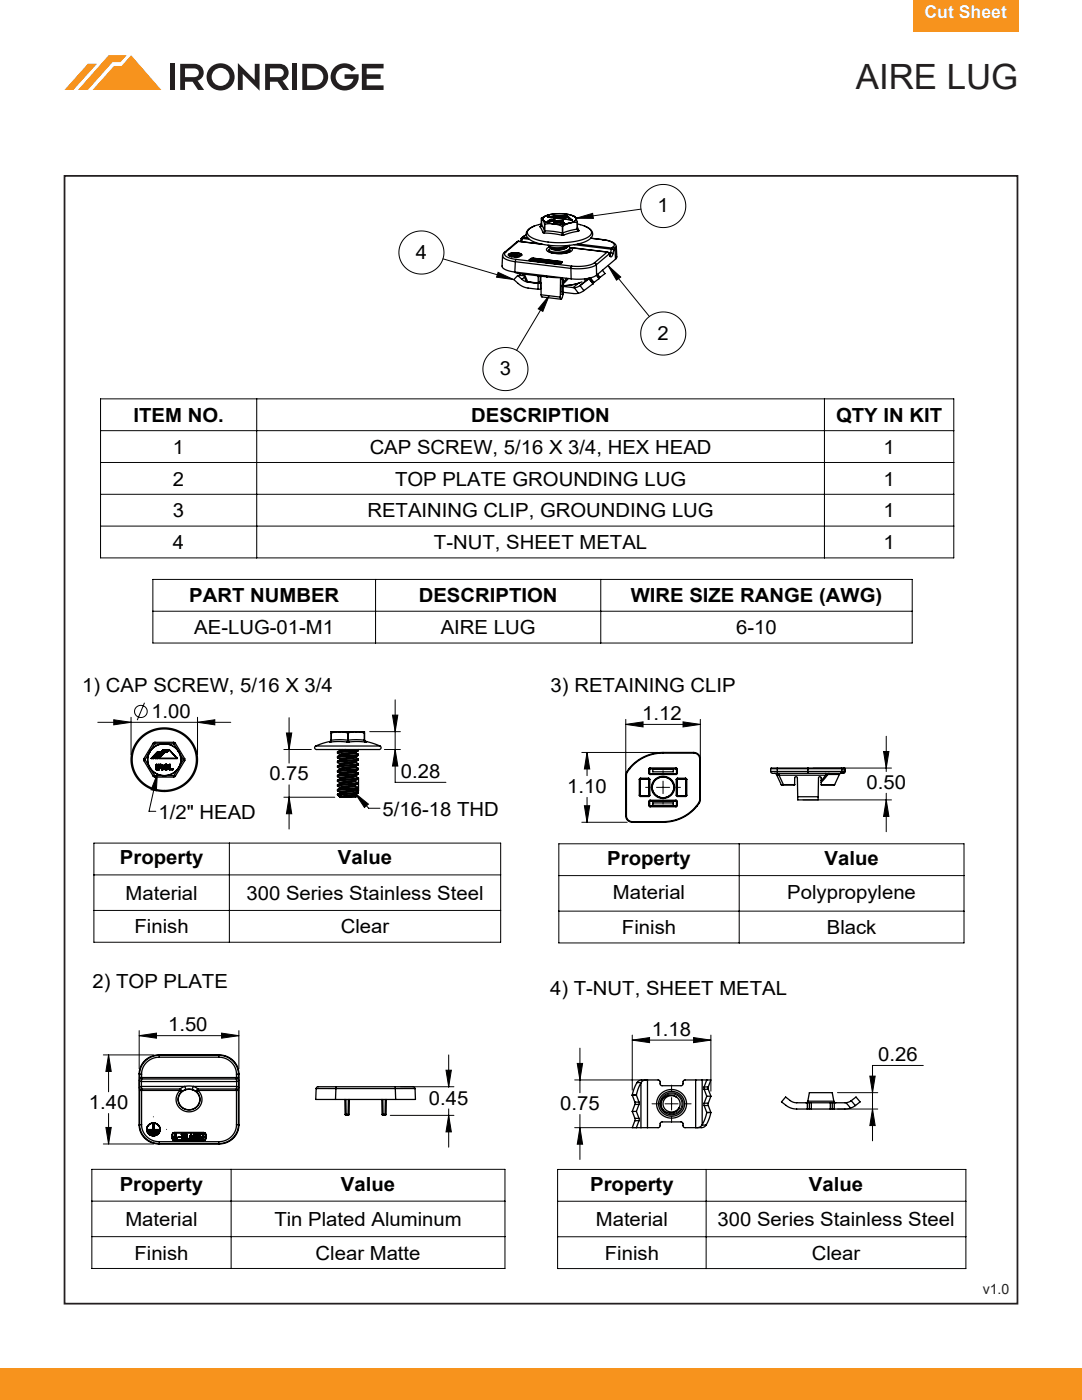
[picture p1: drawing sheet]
<svg xmlns="http://www.w3.org/2000/svg" width="216mm" height="279mm" viewBox="0 0 216 279" stroke-linecap="round" stroke-linejoin="round" font-family="sans-serif">
<defs><g id="words">
<text font-size="6.9" fill="#231f20" x="170.8" y="17.8">AIRE LUG</text>
<g font-size="3.9">
<text x="131.2" y="42.4">1</text>
<text x="83" y="51.6">4</text>
<text x="131.2" y="67.8">2</text>
<text x="99.7" y="74.9">3</text>
<text x="26.6" y="84.2">ITEM NO.</text>
<text x="94" y="84.2">DESCRIPTION</text>
<text x="166.8" y="84.2">QTY IN KIT</text>
<text x="34.5" y="90.6">1</text>
<text x="73.8" y="90.6">CAP SCREW, 5/16 X 3/4, HEX HEAD</text>
<text x="176.3" y="90.6">1</text>
<text x="34.5" y="96.9">2</text>
<text x="78.8" y="96.9">TOP PLATE GROUNDING LUG</text>
<text x="176.3" y="96.9">1</text>
<text x="34.5" y="103.2">3</text>
<text x="73.3" y="103.2">RETAINING CLIP, GROUNDING LUG</text>
<text x="176.3" y="103.2">1</text>
<text x="34.5" y="109.6">4</text>
<text x="86.6" y="109.6">T-NUT, SHEET METAL</text>
<text x="176.3" y="109.6">1</text>
<text x="37.7" y="120.2">PART NUMBER</text>
<text x="83.6" y="120.2">DESCRIPTION</text>
<text x="125.8" y="120.2">WIRE SIZE RANGE (AWG)</text>
<text x="38.8" y="126.6">AE-LUG-01-M1</text>
<text x="88" y="126.6">AIRE LUG</text>
<text x="146.9" y="126.6">6-10</text>
<text x="16.4" y="138.1">1) CAP SCREW, 5/16 X 3/4</text>
<text x="30.2" y="143.3">1.00</text>
<text x="109.9" y="138.2">3) RETAINING CLIP</text>
<text x="128.1" y="143.7">1.12</text>
<text x="53.7" y="155.8">0.75</text>
<text x="80" y="155.3">0.28</text>
<text x="113.2" y="158.3">1.10</text>
<text x="172.9" y="157.4">0.50</text>
<text x="31.6" y="163.4">1/2&quot; HEAD</text>
<text x="76.4" y="162.8">5/16-18 THD</text>
<text x="23.9" y="172.5">Property</text>
<text x="67.4" y="172.5">Value</text>
<text x="121.2" y="172.6">Property</text>
<text x="164.5" y="172.6">Value</text>
<text x="25.1" y="179.6">Material</text>
<text x="49.2" y="179.6">300 Series Stainless Steel</text>
<text x="122.3" y="179.4">Material</text>
<text x="157.1" y="179.4">Polypropylene</text>
<text x="26.9" y="186.3">Finish</text>
<text x="68" y="186.3">Clear</text>
<text x="124.1" y="186.4">Finish</text>
<text x="165" y="186.4">Black</text>
<text x="18.5" y="197.1">2) TOP PLATE</text>
<text x="109.8" y="198.6">4) T-NUT, SHEET METAL</text>
<text x="33.5" y="205.8">1.50</text>
<text x="130" y="206.7">1.18</text>
<text x="175.2" y="211.8">0.26</text>
<text x="17.7" y="221.4">1.40</text>
<text x="85.6" y="220.4">0.45</text>
<text x="111.8" y="221.5">0.75</text>
<text x="23.9" y="237.6">Property</text>
<text x="68" y="237.6">Value</text>
<text x="117.8" y="237.6">Property</text>
<text x="161.4" y="237.6">Value</text>
<text x="25" y="244.7">Material</text>
<text x="54.8" y="244.7">Tin Plated Aluminum</text>
<text x="118.9" y="244.7">Material</text>
<text x="143.2" y="244.7">300 Series Stainless Steel</text>
<text x="26.8" y="251.4">Finish</text>
<text x="63" y="251.4">Clear Matte</text>
<text x="120.7" y="251.4">Finish</text>
<text x="162" y="251.4">Clear</text>
</g>
<text font-size="3.5" fill="#fff" x="184.5" y="3.6">Cut Sheet</text>
<text font-size="2.8" fill="#231f20" x="196.1" y="258.3">v1.0</text>
</g></defs>
<g fill="#f7931d">
<path d="M182.2 -.1h21v6.5h-21z"/>
<path d="M-.1 273h216v6.4h-216z"/>
</g>
<g fill="#231f20">
<path d="M58.3 12.7h.9v5.3h-.9z"/>
<path d="M66.6 13.6a2.86 2.86 0 0 1 4.4 .1l-.8 .6a1.79 1.79 0 0 0-2.8 0 1.79 1.79 0 0 0 .6 2.7 1.79 1.79 0 0 0 2.5-1.3h-1.7v-.9h2.8a2.79 2.79 0 0 1-3.4 3.2 2.79 2.79 0 0 1-1.6-4.4z"/>
<path d="M72.2 12.7h4.3v1h-3.3v1.1h2.7v.9h-2.7v1.3h3.3v1h-4.3z"/>
<path d="M34 12.7h.9v5.3h-.9z"/>
<path d="M47.5 12.6l3.3 3.4v-3.3h1v5.4l-3.4-3.4v3.3h-.9z"/>
<path d="M53.9 13.7v1.7h1.7a.88 .88 0 0 0 1-.9 .88 .88 0 0 0-1-.8zM52.9 12.7h2.8a1.72 1.72 0 0 1 1.9 1.4 1.72 1.72 0 0 1-1.2 2l1.3 1.9h-1.2l-1.1-1.7h-1.5v1.7h-1z"/>
<path d="M61.3 13.7v3.3a2.79 2.79 0 0 0 3-.8 1.7 1.7 0 0 0-1.6-2.5zM60.3 12.7h2.4a2.61 2.61 0 0 1 2.8 2.6 2.61 2.61 0 0 1-2.8 2.7h-2.4z"/>
<path d="M36.9 13.7v1.7h1.8a.88 .88 0 0 0 1-.9 .88 .88 0 0 0-1-.8zM36 12.7h2.8a1.72 1.72 0 0 1 1.8 1.4 1.72 1.72 0 0 1-1.2 2l1.3 1.9h-1.2l-1.1-1.7h-1.5v1.7h-.9z"/>
<path d="M42.2 15.3a1.8 1.8 0 0 0 3.6 0 1.8 1.8 0 0 0-3.6 0zM41.2 15.3a2.8 2.8 0 0 1 5.6 0 2.8 2.8 0 0 1-5.6 0z"/>
</g>
<path d="M17.5 12.7l-4.6 5.3h1.7l4.8-5.3zM21.7 11l-6.1 7h1.9l5-5.6h1.5l1.3-1.4zM22.8 13.2h1.5l1.9-2.2 6 7h-13.7z" fill="#f7931d"/>
<g fill="none" stroke="#000" stroke-width=".2">
<path d="M129.1 38.1a4.4 4.4 0 0 1 6.2-.2 4.4 4.4 0 0 1 .3 6.2 4.4 4.4 0 0 1-6.2 .3 4.4 4.4 0 0 1-.3-6.3zM80.9 47.4a4.4 4.4 0 0 1 6.2-.2 4.4 4.4 0 0 1 .2 6.2 4.4 4.4 0 0 1-6.2 .2 4.4 4.4 0 0 1-.2-6.2zM88.4 51.7l14.1 4.1M99.4 54.3l3.1 1.5-3.4-.5zM109.6 59l-1.3 3.1-.9-.5zM109.6 59l-6.5 10.9M114.9 43.6l3.4-1 .1 1zM121.3 53l8.3 10.2M121.3 53l2.6 2.3-.9 .6zM127.9 41.7l-13 1.9M20.1 79.6h170.2v31.7h-170.2zM51.2 79.6v31.7"/>
<path d="M97.6 70.7a4.4 4.4 0 0 1 6.2-.3 4.4 4.4 0 0 1 .3 6.2 4.4 4.4 0 0 1-6.2 .3 4.4 4.4 0 0 1-.3-6.2zM129.1 63.6a4.4 4.4 0 0 1 6.2-.3 4.4 4.4 0 0 1 .3 6.2 4.4 4.4 0 0 1-6.2 .3 4.4 4.4 0 0 1-.3-6.2zM164.5 79.6v31.7M20.1 85.9h170.2M20.1 92.3h170.2M20.1 98.6h170.2M20.1 105h170.2M30.5 115.6h151.5v12.7h-151.5zM74.9 115.6v12.7M119.9 115.6v12.7M30.5 122h151.5M78.8 139.7v16.4h10.2"/>
<path d="M19.5 144.2h26.5M22.7 143.6l3.4 .6-3.4 .5zM26.1 143.2v7.4M28.8 140.2l-1.4 3.5M31.4 154.5l-.2 3.3-1-.2zM31.4 154.5l-1.7 7.4h1.4M39.4 143.2v7.4M39.4 144.2l3.5-.6v1.1zM56.6 149.6h5.5M56.6 159.1h10.2M57.2 146.3h1l-.5 3.3zM57.7 159.1l.5 3.3h-1z"/>
<path d="M57.7 143.2v9.1M57.7 156.6v8.9M70.9 158.3l2.7 3h2.2M70.9 158.3l2.6 2.2-.8 .6zM73.8 146h6.1M76.7 149.6h3.2M78.3 142.7h1.1l-.6 3.3zM78.8 149.6l.6 3.3h-1.1zM116.1 150.2h15.2M117.1 150.2l.6 3.3h-1.1zM117.1 150.2v4.6M117.1 159.1v5"/>
<path d="M124.9 143.6v18.2M124.9 144.6h14.8M124.9 144.6l3.4-.5v1zM131 157.1h2.6M132.3 155.9v2.5M136.3 144.1l3.4 .5-3.4 .5zM139.7 143.6v15M160.2 159.6h17.7M162.3 153.3h15.6M176.3 150h1.1l-.6 3.3zM176.8 159.6l.6 3.3h-1.1zM176.8 146.9v7.1"/>
<path d="M176.8 158.3v7.7M18.7 168.3h81.2v19.7h-81.2zM18.7 174.6h81.2M45.8 168.3v19.7M111.5 168.4h80.9v19.8h-80.9zM111.5 174.7h80.9M116.1 164.1h9M116.6 160.8h1.1l-.6 3.3zM147.5 168.4v19.8M18.7 181.7h81.2M111.5 181.8h80.9M20.6 210.5h10.1"/>
<path d="M21.7 210.5l.5 3.3h-1.1zM21.7 210.5v7.4M27.8 206.7l3.4-.5v1zM27.8 205.7v7.6M27.8 206.7h19.9M44.2 206.2l3.5 .5-3.5 .5zM47.7 205.7v7.6M79.9 216.9h10.7M89 213.6h1.1l-.6 3.3zM89.5 210.5v6.5M114.7 215.5h13.2M115.2 212.2h1l-.5 3.3z"/>
<path d="M115.7 209.2v8.9M126.2 207.6l3.4-.5v1zM126.2 206.6v11M126.2 207.6h15.6M134 219v2.5M138.4 207.1l3.4 .5-3.4 .5zM141.8 206.6v11.2M167.1 218.1h8M173.6 214.8h1l-.5 3.3zM184.2 212.6h-10.1v15.1M18.3 233.4h82.5v19.8h-82.5zM18.3 239.7h82.5"/>
<path d="M20.6 228.3h10.1M21.1 225h1.1l-.5 3.3zM21.7 222.2v6.1M29.3 225.4h2.6M30.6 224.1v2.5M46.1 233.4v19.8M77.9 222.6h12.7M89.5 222.6l.6 3.3h-1.1zM89.5 221.3v7.6M111.3 233.4h81.4v19.8h-81.4zM111.3 239.7h81.4M114.7 225.1h12.1"/>
<path d="M115.7 225.1l.5 3.3h-1zM115.7 222.4v9M132 220.8a2.02 2.02 0 0 1 2.7-2.4 2.02 2.02 0 0 1 .4 3.6 2.15 2.15 0 0 1-1.6 .2M132.7 220.3h2.6M140.9 233.4v19.8M167.1 221.3h8M174.1 221.3l.5 3.3h-1zM18.3 246.8h82.5M111.3 246.8h81.4"/>
<circle cx="28.1" cy="142" r="1.24"/>
</g>
<path d="M129.7 157.1h-.9M132.3 154.6v-.8M132.3 159.6v.9M134.9 157.1h.9M134 217.8v-1.2M28 225.4h.1M30.6 222.9h.1M30.6 227.9h.1M33.2 225.4h.1M131.4 220.3h-1.3M134 222.8v1.2M136.6 220.3h1.3" fill="none" stroke="#000" stroke-width=".2" stroke-dasharray="15.6 1.3 1.3 1.3"/>
<g fill="#000">
<path d="M70.9 158.3l2.6 2.2-.8 .6zM31.4 154.5l-.2 3.3-1-.2zM109.6 59l-1.3 3.1-.9-.5zM121.3 53l2.6 2.3-.9 .6zM99.4 54.3l3.1 1.5-3.4-.5zM114.9 43.6l3.4-1 .1 1z"/>
<path d="M44.2 206.2l3.5 .5-3.5 .5zM27.8 206.7l3.4-.5v1z"/>
<path d="M115.7 225.1l.5 3.3h-1zM21.1 225h1.1l-.5 3.3zM89.5 222.6l.6 3.3h-1.1zM174.1 221.3l.5 3.3h-1zM173.6 214.8h1l-.5 3.3zM89 213.6h1.1l-.6 3.3zM115.2 212.2h1l-.5 3.3zM21.7 210.5l.5 3.3h-1.1zM138.4 207.1l3.4 .5-3.4 .5zM126.2 207.6l3.4-.5v1zM116.6 160.8h1.1l-.6 3.3zM176.8 159.6l.6 3.3h-1.1zM57.7 159.1l.5 3.3h-1zM117.1 150.2l.6 3.3h-1.1zM176.3 150h1.1l-.6 3.3zM78.8 149.6l.6 3.3h-1.1zM57.2 146.3h1l-.5 3.3zM78.3 142.7h1.1l-.6 3.3zM136.3 144.1l3.4 .5-3.4 .5zM124.9 144.6l3.4-.5v1zM39.4 144.2l3.5-.6v1.1zM22.7 143.6l3.4 .6-3.4 .5z"/>
</g>
<g fill="none" stroke="#000" stroke-width=".26">
<path d="M100.3 51l-.1 2.1a1.9 1.9 0 0 0 1.9 1.1l.6 .1M100.3 51a1.91 1.91 0 0 0 1.9 1.1l.6 .1M100.6 50.4l-.3 .6M100.9 50.3a.6 .6 0 0 0-.2 .7 .6 .6 0 0 0 .6 .4l1.7 .4M100.9 50.3l-.3 .1M101.5 50.8a2.48 2.48 0 0 1 2.6 .1 2.38 2.38 0 0 1-2.7 0zM101.7 51h.2M101.7 51h.1M101.7 50.9v.1M101.7 50.9h.1M101.7 50.9l1.9 .2M101.8 50.8h.1"/>
<path d="M101.8 50.8l.8 .1M101.8 50.8l-.1 .1M101.9 51.1h.1M101.9 51h.1M101.9 51v.1M101.9 51.1l.8 .1M101.9 51l1.3 .1M102 51h-.1M102 51h.1M102 51l1.2 .1M102.1 51.1h.1M102.1 51.1v.1"/>
<path d="M102.1 51.1l.7 .1M102.2 51.1h.1M102.2 51.1h-.1M102.6 50.9h.1M102.6 54.3l.8 .3M102.7 50.9h-.1M102.7 51.2v.1M102.7 51.2h.1M102.7 54.3l11.3 1.3M102.8 50.9h.1M102.8 51.2h-.1M102.8 51.2h.1"/>
<path d="M102.8 50.9l.8 .1M102.8 51.2l.3 .1M102.8 52.2l11.1 1.4M102.8 52.2l-.1 2.1M103 51.8l-.2 .4M103 51.8l11.1 1.3M103 50.6l-1 .1-.5 .3M103 50.6h-.9l-.6 .3M103.1 50.6h.1M103.1 50.6l-.5 .3M103.1 51.1h.1M103.2 51.1l-.1 .2"/>
<path d="M103.2 51.3h.1M103.2 48.2l-2.6 2.2M103.2 50.6l-.4 .3M103.2 50.6h.1M103.2 50.6v.1M103.2 50.6l.9 .3M103.2 50.6l.9 .4M103.2 50.7h.1M103.2 51.1h.1M103.2 50.7l-.3 .3M103.2 51.1v.1M103.2 51.2h.1"/>
<path d="M103.2 51.2v.1M103.2 50.5h-1.1l-.7 .4M103.2 50.5l.7 .1 .2 .3M103.3 55l-.8 .8 .9 .8a3.6 3.6 0 0 0 2 .9l2 .2M103.3 55l1.2-.1-.2 .1M103.3 55l.9 .7M103.3 54.4l.1 .2M103.4 54.6l5.7 .7M103.4 48.2h-.2M103.4 48.2l4.8 .6M103.4 48.2l-2.5 2.1M103.5 48.2h-.3"/>
<path d="M103.5 48.2h-.1M103.5 48.2l4.5 .5M103.6 51.1h.1M103.6 51.1v.1h-.4M103.6 51v.1M103.6 51.1v.1M103.6 51.2h.1M103.9 54.6l-.2 .4M104 47.6l-.2 .6M104.1 47.4l-.1 .2M104.2 55.7l.5 .4 .7 .2M104.3 47.6h-.3"/>
<path d="M104.3 47.6l-.2 .6M104.3 47.6l1.3 .2M104.4 47.2l-.3 .2M104.4 54.7l.6 1.4M104.4 47.4l-.1 .2M104.4 47.4h-.3M104.4 47.4l.9 .1M104.6 54.7l.7 1.5M104.6 47.2h-.2M104.6 47.2l-.2 .2M104.7 55.3l-.5 .4M105 46.9l-.6 .3"/>
<path d="M105 46.9l-.4 .3M105 56.1l.3 .1M105.3 56.3h.1M105.3 56.2v.1M105.3 56.2l2.1 .3M105.3 56.3l2.1 .2M105.4 56.3l2 .3M105.4 56.3h.1M105.6 51.9l.3 .1M105.6 51.9h.1M105.9 52l5.4 .7M105.9 52h.1"/>
<path d="M105.9 51.6h.1M105.9 51.6l-.3 .3M105.9 51.6v.1M105.9 51.7l.1 .1M105.9 51.7l-.3 .2M106 51.8l-.3 .2M106 51.9v.1M106 51.9l.1 .1M106 51.8v.1M106 51.8h.1M106 51.8l.1 .2M106.1 51.9h.1"/>
<path d="M106.1 52h.1M106.1 52v.1M106.2 51.8h.1M106.2 51.8h-.2M106.3 51.8h.1M106.3 51.8l.1 .1h-.3M106.3 51.8l-.2 .1M106.3 51.8v.1M106.4 51.8l.1 .1M106.4 51.8h.1M106.5 51.7l-.5 .1M106.5 51.7h.1"/>
<path d="M106.5 51.7h-.6M106.5 51.5l5.4 .7M106.5 51.5v.2M106.5 51.5h.1M106.5 51.5l-.6 .1M106.5 51.9l-.4 .1M106.5 51.9h.1M106.5 51.8v.1M106.5 51.9v.1M106.5 52v.1M106.5 52l-.1 .1M106.5 52h.1"/>
<path d="M106.5 52.1h.1M106.6 51.6h.1M106.7 51.6h.1M106.6 51.6l.1 .1M106.6 51.6l-.4 .2M106.7 51.6v.1M106.7 51.7v.1M106.7 51.7l-.4 .1M106.7 51.7l1.1 .1M106.7 51.8h.1M106.7 51.8l-.2 .2M106.9 52.1h.1"/>
<path d="M106.9 52.1h.3M106.9 51.9h.1M106.9 51.9v.2M106.9 51.9l.3 .1M107 51.9h-.1M107 51.9h.1M107 51.9h.3M107.2 52v.1M107.2 52.1h.1M107.3 51.9l-.1 .1M107.3 51.9v.2M107.3 52.1h.1"/>
<path d="M107.3 52.1h-.1M107.4 56.6v1.1M107.4 56.5h.1M107.4 55.2v1.3M107.4 52.1h.1M107.4 52.1v.1M107.5 52.1v.1M107.5 52.1h.1M107.5 55.1l-.1 .1M107.6 55.1l-.2 .1M107.7 51.8h.1M107.7 51.8v.1"/>
<path d="M107.7 51.8h.2M107.7 45.2l.7 1.2M107.8 51.8h.1M107.8 51.8l-.4 .3M107.8 56.2v-1.1l.2 3.7M107.8 56.2l-.4 .3M107.8 55.2h.1M107.9 55.2h.1M107.9 51.8h.1M107.9 56.5l-.5 .1M107.9 57.7h-.5M107.9 56.5v1.2"/>
<path d="M107.9 51.8l-.4 .3M107.9 51.8v.1M107.9 51.8l.3 .1M107.9 51.9h.1M107.9 52h.1M107.9 45.1l-.2 .1M107.9 45.1h.1M107.9 52l-.4 .2M107.9 52.3h.1M107.9 52.1v.2M107.9 56.4v.1M108 57.6l-.1 .1"/>
<path d="M108 58.8l.1 .5 3.8 .4M108 58.8l3.8 .5M108 52.1l.1 .1M108 44.9l-.1 .2M108 44.7l-1.5 .4a1.49 1.49 0 0 0-1.2 1.5 4.3 4.3 0 0 0 3.3 1.6 14.6 14.6 0 0 0 8.9-1 .94 .94 0 0 0 .5-.9 .94 .94 0 0 0-.7-.9l-.7-.3M108 43.5l.3 .3M108 44.9l.7 1.2M108 44.9l-.3 .3M108 43.5h.1M108 43.5v1.4M108.1 52.2v.1M108.1 52h.1"/>
<path d="M108.1 52l-.1 .1M108.1 52v.2M108.1 52.2h.1M108.3 43.8h.1M108.3 43.8l.1 .1M108.3 52.1h.1M108.3 52.1l-.2 .1M108.4 46.4l.2 .1M108.4 43.9h.1M108.4 43.9l.3 .8M108.4 43.9l.7 .5 1.2 .3M108.4 52l-.3 .2"/>
<path d="M108.4 52h.1M108.4 51.9l.1 .1-.2 .1M108.4 51.9l-.4 .2M108.4 51.9v.1M108.5 51.9l-.5 .1-.1 .1 .2 .1M108.5 51.9h.1l-.1 .2M108.5 52.1l-.4 .1M108.5 52.1v.1M108.5 52.2h.1M108.5 52.2l-.2 .1M108.6 52.2l-.2 .1M108.6 46.5l3.5 .4"/>
<path d="M108.6 52.1l-.1 .1M108.6 52.1v.1M108.7 46.1h.1M108.7 46.1l-.3 .3M108.7 44.7v1.4M108.7 44.7h.1M108.7 46.1l3.5 .4M108.7 46.1l-.1 .4M108.7 52.3v.1M108.7 52.3h.1M108.8 52.3h.1M108.8 52.3v.1"/>
<path d="M109 43l-.9 .5M109 52.2l.1 .1M109 52.2h.4M109 52.2l-.2 .1M109.1 52.3l.2 .1M109.1 52.3l-.2 .1M109.1 52.3h.1M109.1 55.1v.2M109.1 52.2h.1M109.1 52.2h.3M109.1 55.3l3.1 .1M109.3 43.3h.1"/>
<path d="M109.3 43.3l.4 .1M109.3 52.4h.1M109.4 52.2h.1M109.4 52.2l-.1 .2M109.4 52l-.8-.1v.2M109.4 44.1h.1M109.4 52v.1M109.4 52v.2M109.4 52l-.3 .2M109.4 52.4h.1M109.4 52.4h-.1M109.4 42.9a1.02 1.02 0 0 0-1.1 .9"/>
<path d="M109.5 52l-.1 .4M109.5 52h.1M109.5 52l-.8 .3M109.5 52v.1M109.5 52l.4 .1M109.5 52.1h.1M109.5 44.1h.1M109.5 42.9h-.1M109.6 44.1h.1M109.6 49.9l-.2 .3M109.6 49a1.66 1.66 0 0 0 1.7 .4l1.1-.1 1-.3M109.6 49.3a.52 .52 0 0 0-.6 .6 .52 .52 0 0 0 .7 .4 5.5 5.5 0 0 0 4.5-.3v-.3l-.2-.3"/>
<path d="M109.6 42.8h.1M109.6 42.8l-.1 .1M109.7 43.4h.1M109.8 43.4h.1M109.8 44.2h.1M109.8 43.8l-.4 .3M109.8 43.8h.1M109.8 43.8v.2M109.8 52.4h.1M109.8 52.4v.1M109.9 52.3h.1M109.9 44.2h.1"/>
<path d="M109.9 43.8h.1M109.9 43.8l-.3 .3M110 52.1l-.2 .3M110 52.1h.1M110 43.4h.1M110 43.4l.5 .1M110 52.1l-.1 .2M110 52.1v.1M110 52.1h.3M110 52.2h.1M110.1 52.2l-.1 .1M110.1 44.1h.1"/>
<path d="M110.1 44h.1M110.1 44.1h.3M110.1 44v.1M110.1 43.9h.5M110.1 43.9h.1M110.1 43.9l-.3 .3M110.1 44h.3M110.2 43.9l-.4 .3M110.2 43.9l-.1 .2M110.2 43.9h.4M110.2 44.1h.1M110.3 43.9h.1"/>
<path d="M110.3 43.9l-.4 .3M110.3 44.1l.1 .1M110.3 44.1h.1M110.3 52.5h.1M110.3 52.4l-.4 .1M110.3 52.3l-.4 .2M110.3 44.7h-1.6M110.3 44.7h.2M110.3 44.7h.1M110.3 52.2v.3M110.3 52.2h.1M110.4 52.2l-.6 .2"/>
<path d="M110.4 44.1v.1M110.4 52.4h.1M110.4 44.1h.1M110.4 44h.1M110.4 44.2h.1M110.4 44.2l.1 .1M110.4 52.1h.1M110.4 52.1v.3M110.4 52.1l-.5 .2M110.4 52.1v.1M110.4 52.2h.4M110.4 52.2h.1"/>
<path d="M110.4 52.2v.2M110.5 52.3h.1M110.5 44.3h.1M110.5 44.7h.1M110.5 43.5h.1M110.5 44.1h.1M110.5 44.1v.2M110.5 44.1l.1 .1M110.5 43.9l.2 .1M110.5 43.9h.1M110.6 44.2h.1M110.6 44.2v.1"/>
<path d="M110.6 44.7l1.6 .5M110.6 43.9h.1M110.6 43.9v.1M110.6 44.7h.1M110.6 43.9l.2 .1M110.6 44.3h.1M110.7 44h-.3M110.7 44h.1M110.7 43.5h.1M110.7 43.5l3.4 .4M110.7 44l-.3 .1M110.7 44v.1"/>
<path d="M110.8 52.4v.2M110.8 52.6h.1M110.8 52.5v.1zM110.8 52.5v.1M110.8 52.5l.3 .1M110.8 44h.1M110.8 52.5h.1M110.8 44l-.3 .1M110.8 52.2h.1M110.9 52.3l-.1 .2M110.9 52.2h.1M110.9 52.2l-.6 .3"/>
<path d="M110.9 44.1h.1M110.9 44.1v.2l.3 .1M110.9 52.3l.2 .2h.5M110.9 52.3v.1M110.9 44.1v.2zM110.9 52.2v.1l-.5 .3M110.9 52.2h.2M110.9 52.4v.1M111 44.3h-.1M111 43v.1M111 43l-1.7 .3M111 43.1l-1.7 .2"/>
<path d="M111 43.1v.1M111 43h.1M111 43l.4 .1M111 44.2v.1M111.1 44.2l.2 .1M111.1 44.1h.1M111.1 44.1l.2 .2M111.1 44.1h.4l.3 .1M111.1 44.1v.1M111.1 52.6v.1M111.1 52.6h.1M111.2 44.4h.1"/>
<path d="M111.3 44.3h.3M111.3 44.3h.1M111.3 52.5h.3M111.3 52.5h.1M111.3 52.4v.1M111.3 52.4l.4 .1M111.3 52.7h.1M111.3 52.4h.1M111.4 52.4h.1M111.4 52.4h-.1M111.4 44.2h.1M111.4 44.2l.2 .1"/>
<path d="M111.4 43.1h.1M111.4 43.1l-1.6 .3M111.5 44.2h.1M111.4 52.4l-.5 .1M111.4 52.4h.2M111.4 52.3l-.5 .1M111.4 52.3v.1M111.4 52.3l.3 .1M111.4 52.2l-.5 .1M111.4 52.2l.3 .1M111.4 52.2v.1M111.4 44.2h.4"/>
<path d="M111.6 44.3h.1M111.6 44.3v.1M111.6 44l-.7 .1M111.6 44h.1M111.6 44v.1M111.6 44l.3 .1M111.6 44l.3 .2M111.7 44.3h.1M111.7 52.5l-.6 .1M111.7 52.5h.1M111.7 44.3h-.1M111.7 44.3v.1"/>
<path d="M111.7 52.4v.1M111.7 52.5v.1M111.7 52.3v.1M111.7 52.6h.1M111.7 52.6l-.3 .1M111.7 52.4h.1M111.7 52.6l-.2 .1M111.7 52.3h.2M111.7 44.4h-.5M111.7 52.3l-.3-.1-.5 .1M111.7 52.3h.1M111.7 44.1l.1 .1"/>
<path d="M111.7 52.3v.2M111.8 52.5h.1M111.8 52.3h.1M111.8 52.3v.2M111.8 44.2h.1M111.8 52.5h-.1M111.8 44.2v.1M111.9 44.2h.1M111.8 55.8a.25 .25 0 0 1 .3-.2 .25 .25 0 0 1 .2 .2l.1 .5M111.8 55.8v3.5M111.9 44.4h.1M111.9 52.6h.1"/>
<path d="M111.9 44.2l-.2 .2M111.9 52.6l-.6 .1M111.9 44.4l.6 .1M111.9 52.3l.2 .1M111.9 52.3h.1M111.9 52.2l.2 .2M111.9 52.2v.1M111.9 52.2l.3 .2M111.9 52.2h.1M112.1 44.4h.1M112.1 44.4l.4 .1M112.1 55.6l-.3 .2"/>
<path d="M112.1 52.4h.1M112.1 57v1.2l.3 .1M112.2 57l.2 .2M112.2 52.4h.1M112.2 52.4l-.3 .2M112.2 43.1l-2.2 .3M112.2 43.1v.1M112.2 43l-2.2 .4M112.2 43h.1M112.2 43l.8 .1M112.2 58.7v.1M112.2 58.6h.2"/>
<path d="M112.2 58.3v.4M112.2 58.8h.1M112.2 56.7l.1 .1-.1 .2M112.2 44.1l-.3 .3M112.3 44.1h.1M112.2 55.6v1.3M112.2 46.5l-.1 .4M112.2 46.5h.1M112.2 43.2h.1M112.2 43.2l-1.5 .3M112.3 45.2h.1M112.2 43.2l-1.7 .3"/>
<path d="M112.2 43.2h.4M112.3 43.2h.1M112.2 43.4h.1M112.2 43.3l-1.5 .2M112.3 44.1l-.1 .2M112.3 46.5l.2 .4M112.3 45.2l-.1 1.3M112.3 43.4l.3 .1M112.3 43.4l-1 .2M112.3 43.3v.1M112.3 43.3h.3M112.3 55.9h-.1"/>
<path d="M112.4 56.3h-.2M112.4 56.3v.3M112.4 44.1h.1M112.4 58.3l2.1 .3 .9-.1M112.4 57.2v1.1M112.4 57.2l2 .2M112.4 44.1l-.4 .3M112.4 56.6l.1 .4M112.4 58.6l-.3 1a.15 .15 0 0 1-.2 .1 .15 .15 0 0 1-.1-.2v-.2M112.4 58.6l-.2 .2M112.5 44.5h.1M112.5 50.6l.6-.4-1.1 .4"/>
<path d="M112.5 46.9h-.4M112.6 43.5h.1M112.6 43.2h.1M112.6 43.3v.2M112.6 43.3h.1M112.7 42.7l-1.6-.1-1.5 .2M112.7 42.7h.1M112.8 42.7h.1M112.9 42.7l1.3 .3 .7 .5M112.9 42.7h.1M113 43.1h.1M113 43.2h.1"/>
<path d="M113 43.2h-.4M113.1 55.5l-.7 .8M113.1 49.4a3.9 3.9 0 0 1-3.3 .1M113.2 49.3a3 3 0 0 1-3.2 .3 3.2 3.2 0 0 0 3.1-.2M113.2 50.2l-.4 .3M113.3 43.2l-.7 .1M113.3 43.2h.1M113.3 43.2v.2M113.3 43.4l-.7 .1M113.3 43.4h.1M113.3 43.2l.8 .7M113.3 43.4l.6 .5"/>
<path d="M113.4 55.6l-1 1M113.5 50l.2 .2M113.5 49.1a.52 .52 0 0 1-.2 .8l-1 .3-1.5 .1a1.09 1.09 0 0 1-1.2-.5l.4-.3M113.6 44.5l-1.4 .2h-1.6M113.6 44.5h.1M113.6 44.5l-1.3 .7M113.6 49.9l.2 .3M113.6 49l-.8 .5-1.6 .2-1.4-.2-.2-.2v-.3M113.7 49.4v.4l-.4 .3-1.4 .4-1.9-.1-.4-.2v-.3M113.7 49.5h.1M113.7 44.5h-.1M113.8 50.1a5.3 5.3 0 0 1-4.4 0"/>
<path d="M113.8 44.5h-.1M113.8 44.5h.1M113.9 53.6l.1 2M114 49.4l-.3 .2M114 49.4l7.1 .9M114 49.4l-.3 .1M114 49.4h.1M114 49.4l7.2 .9M114.1 53.1l-.2 .5M114.1 43.9h.1M114.3 43l.6 .5M114.4 57.4h.2"/>
<path d="M114.6 48.8l7.4 .9M114.6 57.4l.8 1.1M114.9 43.5h.1M114.9 43.5v.1M114.9 43.6a1.02 1.02 0 0 1-1.1 .9M114.9 43.6h.1M114.9 43.6l.3 .8M115.2 44.4l-1.4 .1M115.2 45.7l-2.9 .8M115.2 45.7l.2 .5M115.2 45.7h.1M115.2 44.4h.1"/>
<path d="M115.2 44.7l1.4 .4M115.2 45.7l.3 .3M115.2 45.4l.3 .6M115.2 44.4v1.3M115.3 56.6l-2.8 .4M115.3 48.7l6.8 .8M115.4 56.6l-1 .8M115.4 46.2l-2.9 .7M115.5 46l-.1 .2M115.7 56.5l-.4 .1M115.7 57l-1.1 .4M115.7 57l.8 1"/>
<path d="M115.8 56.9l-.1 .1M116.1 56.2l-1.6 .6-2 .2M116.5 58l-1.1 .5M116.6 45.1h.1a1.72 1.72 0 0 1 1.5 2 4.3 4.3 0 0 1-3.3 1.7 14.7 14.7 0 0 1-9.2-1 1.26 1.26 0 0 1-.7-1.2 1.26 1.26 0 0 1 .9-1.1l.7-.4M116.7 55.6l-.1 .3M117.5 55.5l-1.7 1.4M117.6 55.6l-1.8 1.3M117.6 55.6l.7 1M117.6 55.6v-.1l.7 1M117.6 55.6h.1M117.8 55.5l.7 .9M118.3 56.6l-1.8 1.4"/>
<path d="M118.3 56.6h.1M118.3 56.5v.1M118.5 56.4l-.2 .1M118.6 52.4a7.4 7.4 0 0 1-4.5 .7M118.6 52.4l.4 .4M119 52.8a8.1 8.1 0 0 1-5.1 .8M119 52.8v2.1M119 54.9l.5 .7M119 54.9a8 8 0 0 1-5 .7M119.1 54.9l.4 .6M119.2 54.7l.5 .7M119.5 55.6l-1 .8"/>
<path d="M119.5 55.5v.1M119.7 55.4l-.2 .1M120.2 53.9l.5 .7-1 .8M120.3 47.8l.9 .2a1.2 1.2 0 0 1 1.3 1.1l-.2 .2M120.3 47.8l1.3 .3a1.53 1.53 0 0 1 1.4 1.1M120.3 47.8h.1M120.3 47.8l-2.4-.3 2.4 .3M121.1 50.3l.4 .4M121.1 50.3l-2.5 2.1M121.2 50.3l.3 .2M121.2 50.3h-.1M121.4 50.4l.4 .1"/>
<path d="M121.5 50.5v.2M121.5 50.5l.2 .4M121.5 50.7l-2.5 2.1M121.5 50.7l.2 .4M121.7 50.9h.1M121.7 50.9v.2M121.8 50.5l.5 .1M121.8 50.5l-.1 .3M122 49.7l.5 .2M122 49.7l-.2 .8M122.1 49.5l-.1 .2M122.1 49.5l.4 .4"/>
<path d="M122.3 50.6a.45 .45 0 0 1-.5 .6l-.1-.1M122.3 49.3l.4 .4M122.3 49.3l-.2 .2M122.5 49.9l-.2 .7M122.7 49.7l-.2 .2M122.7 49.7l.1 2M122.8 51.7l-3.8 3.2M123 49.2l.1 2.1-.3 .4M123 49.2l-.3 .5M28.1 147.5a6.4 6.4 0 0 1 7.6-1.3 6.4 6.4 0 0 1 3.3 7 6.4 6.4 0 0 1-7.4 4.4 6.4 6.4 0 0 1-5.2-6.8l.6-1.8zM28.1 147.1a6.6 6.6 0 0 1 7.9-1 6.6 6.6 0 0 1 3.1 7.4 6.7 6.7 0 0 1-7.5 4.4 6.7 6.7 0 0 1-5.4-6.9l.6-2.1zM28.7 151.4l.3 .2"/>
<path d="M28.7 151.8l1.9 3.1M28.7 151.4v.4M29 151.6h.1M29 151.6l.8 1.5M29 151.6l-.3 .2M29.8 150.1h.1M29.8 153.1h.1M29.8 150.1l-.8 1.5M29.8 153.1l.1 .1M29.8 150.1l-.3 1.4 .1 .9 .2 .7M29.9 153.2l.1 .1M29.9 150l-.1 .1"/>
<path d="M30 149.9h.1M30 153.3h.1M30 153.3l.6 .7 .6 .4 1.4 .4M30 153.3l.9 1.5M30 149.9l-.1 .1M30 153.3l.4 .6 .8 .5 1.4 .4M30.2 151.3v.1M30.2 151.3h.1M30.2 151.4h.1M30.2 151.4h.5M30.6 148.3l-1.9 3.1M30.6 148.3l.3 .1"/>
<path d="M30.6 154.9l.3 .2M30.7 151.4h.1M30.9 148.4l-.9 1.5M30.9 154.8l-.3 .1M30.9 154.8h.1M30.9 148.4h.1M30.9 154.8h1.7M30.9 148.4h1.7M30.9 154.8v.3M30.9 148.1v.3M30.9 148.1h3.7M30.9 155.1h3.7"/>
<path d="M30.9 148.1l-.3 .2M30.9 151.3l.5 .1M30.9 151.3h.1M31 151.4h.4M31.2 152.6h.1M31.2 153.6h.1M31.2 152.6v1M31.3 153.6h.1M31.3 152.6v1M31.3 152.6h.1M31.4 151.4h.1M31.5 150h.1"/>
<path d="M31.5 151.4h-.1M31.5 151.4h.1M31.5 150h.4M31.5 150l-1.3 1.3M31.6 153.6h.1M31.6 152.6h.1M31.6 152.6v1M31.6 152.6h.4M31.7 151.4h3.6M31.7 151.4h.1M31.7 153.6h.1M31.7 152.7v.3"/>
<path d="M31.7 153.2v.4M31.7 153h.1M31.7 152.7h.1M31.7 153.1h.1M31.7 153h.3M31.7 153.1h.2M31.7 152.7h.4M31.9 153.2h.1M31.9 153.1h.1M31.9 150v.1M31.9 150h.1M31.9 150.1h.1"/>
<path d="M31.9 150.1l-1.2 1.3M32 153.1h.1M32 153.1l.2 .3M32 153h.1M32 152.6h.1M32 152.6h-.4M32 152.6h.3l.1 .2M32.1 152.7l.1 .2M32.1 152.7h.1M32.1 152.7l.2 .2M32.2 153.2h.1M32.2 153.1v.1"/>
<path d="M32.2 153.1h.1M32.2 153.4l.1 .2M32.2 153.4h.1M32.2 153.2l.3 .4M32.2 153.2l.1 .1M32.2 152.9l-.2 .1M32.2 152.9h.1M32.3 152.9l-.3 .1M32.3 152.9h-.1M32.3 152.9h.1M32.3 153.6h.1M32.3 153.3h.1"/>
<path d="M32.3 153.3l.2 .3M32.4 152.8l-.2 .3M32.4 152.8h.1M32.5 153.6h.1M32.5 153.6h-.2M32.6 149.6h.1M32.6 149.6h.9M32.6 149.6l-1.7 1.7M32.6 153.1a.51 .51 0 0 0 .5 .5M32.6 153.1h.1M32.6 153.1a.5 .5 0 0 0 .5 .5M32.6 153.1l.2 .4 .3 .1"/>
<path d="M32.6 154.8h.2M32.6 148.4h.1M32.6 148.4h.2M32.6 154.8h.1M32.6 148.4l-1.4 .4-.8 .6-.4 .5M32.7 153.1l.1 .3 .3 .1M32.7 153.1h.1M32.8 153.1v.3l.3 .1M32.8 153.1h.1M32.8 153.1l.1 .3 .2 .1M32.8 150l-1.4 1.4M32.8 148.4h-.2"/>
<path d="M32.8 148.4h.1M32.8 152.9l-.1 .2M32.8 154.8h.1M32.8 152.9h.1M32.8 150h.1M32.8 152.9v.2M32.8 150l-1.3 1.4M32.8 150h.4M32.9 150.1h.1M32.9 150.2l-1.2 1.2M32.9 150.1h.4M32.9 154.8h-.1"/>
<path d="M32.9 148.4l1.4 .4 .8 .6 .5 .5M32.9 154.8h.1M32.9 148.4h.1M32.9 154.8h1.8M32.9 148.4h1.8M33.1 152.7l-.3 .2M33.1 152.7h.1M33.1 152.7l.3 .2M33.1 153.5h.1M33.1 152.5a.51 .51 0 0 0-.5 .6M33.1 152.5h.1M33.1 152.6a.49 .49 0 0 0-.5 .5"/>
<path d="M33.1 152.6h.1M33.1 152.6l-.3 .1-.2 .4M33.1 152.5l.3 .1 .2 .2M33.1 153.1l.1 .1M33.1 153.1h.1M33.1 153.6h.1M33.2 153.1v.1M33.2 153.1h.1M33.2 153.1h-.1M33.2 153.2h.1M33.2 153.2h.2M33.2 153.1h.4"/>
<path d="M33.2 150h.1M33.3 150.1h.1M33.3 150.1v.1M33.4 153.4l-.3 .1M33.4 153.2h.1M33.4 153.2l.1 .2M33.4 153.2v.2M33.4 153.4h.1M33.4 152.9h.1M33.5 153.4h-.1M33.5 149.6v.1M33.5 149.6h.1"/>
<path d="M33.5 149.6l-.3 .4M33.5 149.7h.1M33.5 149.7l-.3 .3M33.6 152.9h-.2M33.6 152.9h.1M33.6 152.8h.1M33.6 153.1h.1M33.6 153.4l-.5 .2M33.6 153.1v.4M33.6 153.5h.1M33.6 152.8v.1M33.6 153.5l-.5 .1"/>
<path d="M33.8 149.6h.1M33.8 149.7l-.5 .4M33.8 149.7l1.5 1.7M33.8 149.7l1.5 1.6M33.8 153.6h.1M33.8 152.6h.2M33.8 152.6h.1M33.8 152.6v1M33.8 153.6h.7M33.9 152.6h.1M33.9 152.6v.9M34 153.5h.1"/>
<path d="M34 152.6h.1M34 153.5h.5M34.5 153.6h.1M34.5 153.5h.1M34.5 153.5v.1M34.6 148.1l.1 .3M34.6 148.1l.4 .2M34.7 148.4h.1M34.7 154.8l-.1 .3M34.7 154.8h.1M34.7 148.4l.9 1.5M34.7 154.8l.3 .1"/>
<path d="M35 148.3l-.3 .1M35 148.3l1.9 3.1M35 154.9l-.4 .2M35.3 151.4h.1M35.3 151.3h.1M35.3 151.3v.1M35.6 153.3l-.5 .6-.8 .5-1.4 .4M35.6 149.9l.1 .1M35.6 153.3h.1M35.6 149.9h.1M35.6 153.3l-.9 1.5M35.7 153.2l-.1 .1"/>
<path d="M35.7 150v.1M35.7 150.1l.4 1.4-.1 .9-.3 .7M35.7 153.1v.1M35.7 150.1h.1M35.7 153.1h.1M35.7 150.1l.4 1.4-.1 .7-.3 .9M35.7 150.1l.9 1.5M36.6 151.6h.1M36.6 151.6l-.9 1.5M36.6 151.6l.3 .2M36.9 151.4l-.3 .2M36.9 151.8l-1.9 3.1"/>
<path d="M36.9 151.4v.4M63 148.9a.44 .44 0 0 0-.1 .6 .44 .44 0 0 0 .7 .1h11.3a.86 .86 0 0 0 1.1-.4l-.2-.3M63 148.9h12.8M65.8 148l-2.8 .9M65.8 148v.1M65.8 148.1h.2M66 148.1h3.2M66.1 147.6l-.3 .4M66.1 146.3h.1M66.1 146v.3M66.1 146h1.5M66.1 146h.1"/>
<path d="M66.1 147.7h.1M66.1 147.7l-.3 .4M66.1 146.3v1.4M66.1 147.7l1.6-.1 1.7 .1M66.1 147.7l-.1 .4M67.3 150l4.2-.4v.2l-.2 .1-3.9 .4M67.3 158.6h.8M67.3 150v.3M67.3 152.9v.2M67.3 153.8v.3M67.3 154.7v.3M67.3 155.7v.2"/>
<path d="M67.3 157.6v.2M67.3 158.5v.1M67.3 158.6l.4 .3M67.4 157.8l.4 .3M67.4 156l.4 .2M67.4 156.9l.4 .3M67.4 152.2l.4 .3M67.4 151.3l.4 .2M67.4 150.3l.4 .3M67.4 155l.4 .3M67.6 146l-1.5 .3M67.6 146h.1"/>
<path d="M67.6 146h.2M67.7 149.6h.1M67.8 146h.1M67.8 146h-.2M67.8 157.1v.1M67.8 154.3v.1M67.8 153.4v.1M67.8 152.4v.1M67.8 151.5v.1M67.8 155.3h.1M67.8 157.2v.1M67.8 156.3h.1"/>
<path d="M67.8 154.4v.1M67.8 153.5h.1M67.8 152.5v.1M67.8 151.6h.1M67.8 150.6v.1M67.8 149.7v.1M67.8 155.3v.1M67.8 158.1h.1M67.8 159v.1M67.8 159.1h.1M67.8 159.1h.3M67.8 157.3l-.5 .3"/>
<path d="M67.8 158.2l-.5 .3M67.9 156.3l-.5 .3M67.9 154.5l-.5 .2M67.9 152.6l-.5 .2M67.9 151.6l-.5 .3M67.9 150.7l-.5 .3M67.9 149.8l-.5 .2M67.9 155.4l-.5 .3M67.9 158.1v.1M67.9 146l1.5 .3M67.9 146h3M67.9 146h.1"/>
<path d="M67.9 149.6l-.1 .1M68.1 158.6l-.5 .2 .2 .2M68.3 149.6l-.5 .1M69 149.6l-1.1 .2M69.2 148.1h.4M69.4 147.7h.1M69.4 147.7l-.2 .4M69.4 146.3h.1M69.4 146.3v1.4M69.4 147.7l.2 .4M69.4 147.7l1.7-.1 1.6 .1M69.6 148.1h3.2"/>
<path d="M70.8 156.7l-3 .4M70.8 156.7v.1M70.8 156.8l.1 .1M70.8 156.8l-3 .4M70.9 156.9l-3.1 .4M70.9 156.9l.5 .2M70.9 155.9l-3 .4M70.9 155.9l.5 .3M70.9 155.9h.1M70.9 155.9l-3.1 .4M70.9 155.8l-2.7 .3-.4 .2M70.9 155.8v.1"/>
<path d="M70.9 146h.2M70.9 146h.1M70.9 146l-1.5 .3M71 157.7l-3.2 .4M71 157.7h.1M71 158.6l-3.2 .4M71 157.7v.1M71 157.7l-3.1 .4M71 154.9l-3.2 .4M71 154l-3.2 .4M71 153l-3.2 .5M71 152.1l-3.2 .4"/>
<path d="M71 151.1l-3.2 .5M71 150.2l-3.2 .4M71 150.3l-3.1 .4M71 154.9h.1M71 154h.1M71 153h.1M71 152.1h.1M71 151.1h.1M71 150.2h.1M71 153.9v.1M71 152.9v.1M71 152v.1"/>
<path d="M71 150.1v.1M71 154.8v.1M71 154.9l.5 .3-4.2 .5M71 154l.5 .3-4.2 .4M71 153.1l.5 .2-4.2 .5M71 153l-.3 .2a9.2 9.2 0 0 0-3.3 .6M71 154l-.3 .1-2.8 .4M71 152.1l-.3 .1-2.8 .4M71 151.1l-.3 .2-2.8 .3M71 150.2v.1M71 154.9l-.3 .1-2.8 .4M71 152.1l.5 .3-4.2 .5"/>
<path d="M71 151.2l.5 .3-4 .4h-.2v.3M71 150.2l.5 .3-3.9 .4-.3 .1v.2M71 157.8l-3.1 .4M71 158.6l-3.1 .5M71 158.7l.2 .1M71 158.6h.1M71 158.6l-.3 .2-2.6 .3M71.1 146h.1M71.1 146h-.2M71.1 157.8l.4 .2M71.2 146h.1M71.2 146l1.5 .3"/>
<path d="M71.2 146h1.5M71.2 158.9l-3.1 .2M71.2 158.9l-.2 .2h-3.2M71.4 156.5l-4 .4M71.4 156.5l-.6 .2M71.4 156.2l-3.9 .4h-.2v.3M71.4 156.2v.3M71.4 157.1l-4.1 .5M71.4 157.1v.3M71.4 157.4l-4 .4M71.4 157.4l-.4 .3M71.4 153.6a9.6 9.6 0 0 1-3.4 .7h-.2"/>
<path d="M71.4 152.7a9.7 9.7 0 0 1-3.4 .6l-.2 .1M71.4 151.7a9.1 9.1 0 0 1-3.3 .7h-.3M71.4 150.8a9.2 9.2 0 0 1-3.3 .6l-.3 .1M71.4 149.9a9.3 9.3 0 0 1-3.3 .6l-.3 .1M71.4 154.6a9.5 9.5 0 0 1-3.4 .6l-.2 .1M71.4 155.5l-.5 .3M71.4 155.5l-4 .5M71.5 158.3l-.5 .3M71.5 158l-4.2 .5M71.5 155.3v2.5h-.5M71.5 155.3l-.1 .2M71.5 158.3l-3.4 .3"/>
<path d="M71.5 153.3v.3l-.2 .1-4 .4 .5 .2M71.5 152.4v.3h-.2l-4 .4 .5 .3M71.5 154.3v.2l-.2 .1-3.9 .4M71.5 151.5v.2l-.2 .1-3.9 .4M71.5 150.5v.3h-.2l-3.9 .5M71.5 155.2v.1M71.5 158v.3M72.7 147.7l.1 .4M72.7 147.7h.1M72.7 146.3v1.4M72.7 146h.1M72.7 146.3h.1"/>
<path d="M72.7 147.6l.3 .4M72.7 146v.3M72.7 147.7l.3 .4M72.8 148.1h.2M73 148h.1M73 148v.1M73 148l2.8 .9M124.9 154.7h.1M124.9 154.7v8.1M125 154.7v8.1M125.1 154l.1 .1M125.1 154l-.2 .7"/>
<path d="M125.1 154h.1M125.2 154.1l-.2 .6M125.2 154.1h.1M125.5 153.4l.1 .1M125.5 153.4l-.4 .6M125.6 153.5l-.4 .6M127.6 158.7l.2 .3M127.6 155.6h.1M127.6 158.7h.1M127.6 155.6v3.1M127.7 158.7l.1 .1M127.7 158.7l.2 .1"/>
<path d="M127.7 155.6v3.1M127.7 155.6h.1M127.7 155.6v1.5M127.8 155.3l-.2 .3M127.8 155.3v.1M127.8 155.4l-.1 .2M127.8 158.8v.2M127.8 155.3h1.6M127.8 159h1.6M127.8 155.4h1.6M127.8 158.8h1.6M127.8 155.4l.1 .1"/>
<path d="M127.9 158.8h-.1M127.9 155.5l-.2 .1M128.1 155.5h-.2M129.4 155.5l.1 .1M129.4 158.8h.1M129.4 155.3l.3 .3M129.4 155.4l.1 .2M129.4 155.3v.1M129.4 158.8v.2M129.4 155.4v.1M129.5 154.3l.2 .3M129.5 153.5h.1"/>
<path d="M129.5 154.3h.1M129.5 160h.1M129.5 153.5v.8M129.5 160v.8M129.5 158.7l-.1 .1M129.5 158.7h.1M129.5 155.6v3.1M129.5 155.6h.2M129.5 158.7h.2M129.5 155.6h.1M129.6 154.3l.1 .1M129.6 153.5v.8"/>
<path d="M129.6 160v.8M129.6 153.5h.1M129.6 160h.1M129.6 154.3h.1M129.6 153.5v.4M129.7 153.5h.1M129.7 158.7l-.3 .3M129.7 155.6v3.1M129.7 153.3l-.2 .2M129.7 159.7l-.2 .3M129.7 153.3v.1M129.7 153.4l-.1 .1"/>
<path d="M129.7 154.4v.2M129.7 159.7v.1M129.7 159.8l-.1 .2M129.7 153.4h5.2M129.7 154.6h5.2M129.7 153.3h5.2M129.7 159.7h5.2M129.7 154.4h5.2M129.7 159.8h5.2M129.7 153.4h.1M129.7 159.8h.1M129.7 154.4h.1"/>
<path d="M129.8 153.4l-.1 .1M129.8 153.4l.5 .1M130.3 153.5v.1M130.3 153.5h4M130.3 153.6h4M130.3 153.6v.4h4v-.4M132.3 150.3a8.5 8.5 0 0 0-6.7 3.2M132.3 150.2a8.7 8.7 0 0 0-6.8 3.2M132.3 150.2v.1M132.3 150.2h6.1M132.3 150.3h6.1M134.3 153.5v.1"/>
<path d="M134.8 153.4l.2 .1M134.8 153.4l-.5 .1M134.9 153.3l.2 .2M134.9 159.7l.2 .3M134.9 153.4l.1 .1M134.9 153.3v.1M134.9 154.4v.2M134.9 159.7v.1M134.9 159.8l.1 .2M134.9 153.4h-.1M134.9 158.7l.3 .3M134.9 155.6h.2"/>
<path d="M134.9 158.7h.2M134.9 155.6v3.1M135 153.5v.8M135 154.3l-.1 .1M135 160v.7M135 154.3h.1M135 153.5h.1M135 160h.1M135 160v.8M135.1 158.7l.1 .1M135.1 155.6v3.1M135.1 154.3l-.2 .3"/>
<path d="M135.1 153.5v.8M135.1 160v.8M135.2 155.3l-.3 .3M135.2 155.3v.1M135.2 155.4l-.1 .2M135.2 158.8v.2M135.2 155.3h1.6M135.2 159h1.6M135.2 155.4h1.6M135.2 158.8h1.6M136.8 158.8h-.3M136.8 158.8h.1"/>
<path d="M136.8 155.3l.2 .3M136.8 155.3v.1M136.8 155.4l.1 .2M136.8 158.8v.2M136.9 158.7l-.1 .1M136.9 158.7h.1M136.9 157.2v1.5M136.9 155.6h.1M136.9 155.6v3.1M137 158.7l-.2 .3M137 155.6v3.1M138.4 150.3l.9 .3 .3 .8"/>
<path d="M138.4 150.2v.1M138.4 150.2l1 .3 .3 .9M139.6 159.6l-.2 .6M139.6 151.4h.1M139.6 153.6h.1M139.6 159.6h.1M139.6 151.4v8.2M139.7 159.6l-.1 .6M139.7 151.4v8.2M153.8 153.4h1.3M153.8 153.4v.6M153.8 154h1.3"/>
<path d="M153.8 154a.92 .92 0 0 0 1.2 .3h.1M154.6 154.3l.3 .3M154.9 154.6l.5 .1M154.9 154.6l1 2M155.1 153.3v.1M155.1 153.3h-1.2l-.1 .1M155.1 154v.3M155.1 153.4h6.1M155.1 153.3h6.1M155.1 154h6.1M155.1 153.4v.6M155.1 154.3h6.1"/>
<path d="M155.4 154.3v.4M155.4 154.7h9.3M155.4 154.7l.9 1.9M155.9 156.6h.4M156.3 156.6h-.4M156.3 156.6h.1M156.3 156.6h2.3M158.6 156.6v-1.4a.27 .27 0 0 1 .2-.2 .27 .27 0 0 1 .3 .2l.1 3.8M158.6 156.6h-.1M158.6 156.6h-2.3M158.6 156.6h.1M159.2 159v.6h4l.1-.6"/>
<path d="M159.2 159h4.1M161.2 153.3v.1M161.2 153.4h6.8M161.2 153.3h6.7M161.2 154h6.8M161.2 154.3h6.5M161.2 154v.3M161.2 153.4v.6M163.9 155.8v.3M163.9 155.8v-.6a.27 .27 0 0 0-.3-.2 .27 .27 0 0 0-.3 .2v3.8M163.9 156.1v.5M163.9 156.6h2.6"/>
<path d="M164.7 154.3v.4M164.7 154.7l-.8 1.1M165.2 154.6l-.5 .1M165.2 154.6h2.3M165.2 154.6l-1.3 1.5M165.4 154.3l-.2 .3M167.5 154.6l-1 2M167.7 154.3h.4M167.9 154.3l-.4 .3M167.9 153.3l.1 .1M167.9 153.3h.4M168 154l-.3 .3"/>
<path d="M168 154h.5M168 153.4h.5M168 153.4v.6M168.3 153.3l.2 .1M168.3 153.3h.1M168.4 153.3l.3 .1M168.5 153.4h.1M168.5 154l-.1 .2-.3 .1M168.5 154h.1M168.5 153.4h.2M168.5 153.4v.6M168.6 154l-.1 .3h-.4"/>
<path d="M168.7 153.4l-.1 .6M124.9 160.6h.1M124.9 162.8h.1M124.9 162.8l.4 .9 .9 .4M125 162.8l.3 .8 .9 .4M126.2 164v.1M126.2 164h6.1M126.2 164.1h6.1M129.5 160.8l.2 .2M129.5 160.8h.1M129.6 160.8l.1 .1M129.6 160.4v.3"/>
<path d="M129.6 160.7v.1M129.6 160.8h.1M129.7 160.8l.1 .1M129.7 160.9v.1M129.7 161h5.2M129.7 160.9h5.2M129.8 160.9h-.1M130.3 160.8l-.5 .1M130.3 160.8h4M130.3 160.7v.1M130.3 160.7h4M130.3 160.7v-.5h4v.5"/>
<path d="M132.3 164v.1M134.3 160.7v.1M134.3 160.8l.5 .1M134.8 160.9h.1M134.9 160.9v.1M135 160.7l-.2 .2M135 160.7v.1M135 160.8h.1M135 160.8l-.1 .1M135.1 160.8l-.2 .2M139 160.8a8.5 8.5 0 0 1-6.7 3.2M139 160.8l.1 .1"/>
<path d="M139.1 160.9a8.7 8.7 0 0 1-6.8 3.2M139.4 160.2l-.4 .6M139.4 160.2h.1M139.4 160.2h.2M139.5 160.2l-.4 .7M139.6 160.2h-.1M27.8 214.3l.1 .1M27.8 214.3v10.2M27.8 215.6l.4 .2M27.8 215.6v1.5M27.8 217.1l.1 .5M27.9 215l.3 .3"/>
<path d="M27.9 215h.3M27.9 217.6h.3M27.9 214.4h.3M27.9 214.4v.6M27.9 217.6v6.9M27.9 215l-.1 .6M28.2 216.8l-.4 .3M28.2 215.8v1M28.2 216.8v.5M28.2 215.8h19M28.2 216.8h8.6M28.2 215v.3"/>
<path d="M28.2 217.3l-.3 .3M28.2 217.3v.3M28.2 215.3h19M28.2 215h19M28.2 217.6h7.7M28.2 214.4v.6M28.2 217.6v6.9M28.2 217.3h7.7M28.2 215.3v.5M31.7 210.5a3.9 3.9 0 0 0-3.9 3.8M31.7 210.5l.1 .1M31.7 210.5h12"/>
<path d="M31.8 210.6v.4M31.8 211a3.5 3.5 0 0 0-3.6 3.4M31.8 210.6a3.9 3.9 0 0 0-3.9 3.8M31.8 211h11.8M31.8 210.6h11.8M35.9 217.6a2.51 2.51 0 0 0 0 3.6 2.51 2.51 0 0 0 3.6 0 2.51 2.51 0 0 0 0-3.6M35.9 217.6l.3 .3M35.9 217.3v.3M35.9 217.3l.3 .3v.3M36.1 218a2.09 2.09 0 0 1 3.3 .2 2.09 2.09 0 0 1-.9 3.1 2.07 2.07 0 0 1-2.5-.6 2.07 2.07 0 0 1 .1-2.7zM36.2 217.9a2.12 2.12 0 0 0 0 3 2.12 2.12 0 0 0 3 0 2.12 2.12 0 0 0 0-3M36.8 216.8l.2 .7"/>
<path d="M36.8 216.8l-.9 .5M36.8 216.8h1.8M37 217.5l-.8 .4M37 217.5l.8-.1 .7 .1M38.5 217.5l.7 .4M38.6 216.8l-.1 .7M38.6 216.8l.9 .5M38.6 216.8h8.6M39.5 217.6l-.3 .3M39.5 217.3l-.3 .3v.3M39.5 217.3v.3M39.5 217.6h7.7"/>
<path d="M39.5 217.3h7.7M43.6 210.6v.4M43.6 211a3.5 3.5 0 0 1 3.6 3.4M43.6 210.6a3.9 3.9 0 0 1 4 3.8M43.7 210.5a3.9 3.9 0 0 1 4 3.8M43.7 210.5l-.1 .1M47.2 215v.3M47.2 215h.4M47.2 214.4h.4M47.2 217.6h.4M47.2 217.3v.3M47.2 217.3l.4 .3"/>
<path d="M47.2 214.4v.6M47.2 217.6v6.9M47.2 215.3v.5M47.2 216.8l.4 .3M47.2 215.8v1M47.2 216.8v.5M47.6 215l-.4 .3M47.6 214.4v.6M47.6 217.6v6.9M47.6 215v.6M47.6 215.6l-.4 .2M47.6 215.6v1.5"/>
<path d="M47.6 217.1v.5M47.7 214.3l-.1 .1M47.7 214.3v10.2M63.1 217.2h3.9M63.1 217.2l-.1 2.2h3.9M66.9 219.4h12.1M67 216.9v.3M67 216.9h-2.6a1.2 1.2 0 0 0-1.3 .3M67 217.2l-.1 2.2M67 217.2h11.9M67 216.9h11.9M68.8 219.4l.1 3"/>
<path d="M69 219.4l.1 3M69.5 219.4v3M69.7 219.4v3M76.2 219.4v3M76.4 219.4v3M76.9 219.4l-.1 3M77.1 219.4l-.1 3M78.9 217.2h3.9M78.9 216.9v.3M78.9 216.9h2.6a1.2 1.2 0 0 1 1.3 .3M78.9 217.2l.1 2.2M82.8 217.2l.1 2.2h-3.9"/>
<path d="M126.2 218.6h.8M126.2 218.6h.1M126.2 218.6l.5 1.4M126.7 220v.4M126.7 220h.8M127 218.6l.5 1.4M127 218.6h.1M127.1 216l-.5 1.1-.4 1.5M127.1 216h.8M127.5 220v.4M127.9 216.1l-.5 1-.4 1.5M127.9 216.1v9"/>
<path d="M127.9 216v.1M129 215.5l-.6 .1-.5 .4M129 215.5h.2M129 215.5l-1.3 .1-.6 .4M129.2 215.5l2.3 .1 .2 .2 .1 .7 .3 .2h3.9l.3-.3v-.6l.2-.2 2.3-.1M129.2 215.5v9.6M131.8 218.3a2.91 2.91 0 0 1 4.6 .3 2.91 2.91 0 0 1-1.5 4.4 2.88 2.88 0 0 1-3.4-1.1 2.88 2.88 0 0 1 .3-3.6zM132.2 218.5a2.57 2.57 0 0 1 3.7 .1 2.57 2.57 0 0 1-.3 3.7 2.57 2.57 0 0 1-3.7-.5 2.41 2.41 0 0 1 .3-3.3zM134.9 218.9a1.85 1.85 0 0 0-2.6 .4 1.85 1.85 0 0 0 .5 2.6 1.85 1.85 0 0 0 2.5-.6l.2-.2M134.9 218.9a1.59 1.59 0 0 1 .6 2.2M134.9 218.9a1.69 1.69 0 0 0-2.4 .5 1.69 1.69 0 0 0 .6 2.4 1.69 1.69 0 0 0 2.4-.7M138.8 215.5h1.3"/>
<path d="M138.8 215.5v9.6M140.1 215.5v9M140.1 215.5h1.7l-.5 1.4M140.5 216.9v.5M140.5 216.9h.8M140.5 217.4l.5 1.4M140.5 217.4h.8M141 218.8l-.5 1.4M141 215.5l-.5 1.4M141 218.8h.8M141.3 216.9v.5M141.3 217.4l.5 1.4"/>
<path d="M141.8 218.8l-.5 1.4M161.2 219.8l-.4 .3M161.2 219.8l.3-1.7h4.6l.3 1.7M161.2 219.8h5.2M166.4 219.8l.4 .3M169.9 219.7l-1.1 .4M169.9 219.7l.9-.8 .8 1-.9 .7M169.9 219.7l.8 .9M27.8 224.5a3.9 3.9 0 0 0 3.9 3.8M27.9 224.5a3.9 3.9 0 0 0 3.9 3.7M27.9 224.5h.3M27.9 224.5h-.1"/>
<path d="M28.2 224.5a3.5 3.5 0 0 0 3.6 3.3M29.6 225.7h.1M29.6 225.6v.1M29.6 225.6h.1M29.6 225.6h.9M29.6 225.7h2M29.9 226h.1M29.9 225.9v.1M29.9 225.9h.1M30 225.9h-.1M30 225.9h.1M30 226h1.3"/>
<path d="M30 225.9h1.3M30 226h.1M30 225.9v.1M30.3 226.3v.1M30.3 226.2v.1M30.3 226.3h.1M30.3 226.4h.1M30.3 226.2h.6M30.3 226.4h.6M30.3 226.2h.1M30.3 226.3h.6M30.5 224.5h.1"/>
<path d="M30.5 224.5v1.1M30.5 225.6h.1M30.6 224.4l-.1 .1M30.6 224.4h.1M30.6 224.5l-.1 1.1M30.6 224.4v.1M30.6 224.5h.1M30.7 224.4v.1M30.7 224.4h.1M30.7 224.5h.1M30.7 225.6h.1M30.7 224.5v1.1"/>
<path d="M30.9 226.2h.1M30.9 226.3h.1M30.9 226.3v.1M30.9 226.4h.1M30.9 226.2l.1 .1M30.9 226.2v.1M31 226.3l-.1 .1M31.3 226h.1M31.3 225.9h.1M31.3 225.9v.1M31.6 225.7h.1M31.6 225.6h.1"/>
<path d="M31.6 225.6v.1M31.6 225.6h-.9M31.7 228.3h12M31.8 227.8v.4M31.8 227.8h11.8M31.8 228.2h11.8M31.8 228.2l-.1 .1M34.4 227.2l.1 .3 .3 .1M34.4 226.4h.1M34.4 227.2h.1M34.4 226.4v.8M34.7 227l.3 .4"/>
<path d="M34.7 227h.1M34.7 227l.3 .3M34.8 226l-.3 .1-.1 .3M34.8 226h.1M34.8 227.6h.1M34.8 226h5.8M34.8 227.6h5.8M34.8 227l.2 .3M34.8 227h.1M34.8 226.7l-.1 .3M34.8 226.7h.1M34.9 226.7h.1"/>
<path d="M35 226.7h.1M35 227.4h.1M35 227.3v.1M35 227.3h.1M35 226.8h.1M35 226.8l.2 .2M35 226.8l-.2 .2M35 226.7l.2 .3M35 226.7l.3 .3M35.1 226.3h.1M35.1 226.3l-.3 .4M35.1 226.3l-.2 .4"/>
<path d="M35.2 226.3h.1M35.2 226.3l-.2 .4M35.2 227h.1M35.2 227l-.2 .3M35.3 227h.1M35.3 227l-.3 .4M35.7 227h.1M35.7 226.9h.1M35.7 227h.3M35.7 226.9v.1M36 227h.1M36 226.9h.1"/>
<path d="M36 226.9v.1M36 226.9h-.3M36.2 226.4h.1M36.3 226.3h.1M36.3 226.3l-.1 .1M36.3 226.4h.1M36.3 227.3h.1M36.3 226.4v.9M36.3 226.4h-.1M36.4 227.3h.1M36.4 226.3h.1M36.4 226.3v1"/>
<path d="M36.7 226.8l.1 .4 .2 .2M36.8 226.8h.1M36.8 226.8v.4l.2 .2M36.8 227l.2 .3M36.8 226.8l.2 .5M36.8 226.8v.2M36.8 226.8l.2 .4M37 227.2v.1M37 227.4h.1M37 226.3l.2 .1 .1 .4M37 226.3h.1M37 226.3l.3 .1v.4"/>
<path d="M37 226.3l-.2 .2v.3M37 226.3l-.2 .1v.4M37 226.2l.3 .2v.4M37 226.2h.1M37 226.2l-.2 .1-.1 .5M37 227.3h.1M37 226.4h.1M37 226.4l.2 .1 .1 .5M37 226.4l.2 .4M37 226.4l-.1 .2-.1 .4M37 226.4l-.2 .4M37.2 227.1l-.2 .2"/>
<path d="M37.2 227.1h.1M37.2 226.9v.2M37.2 226.9l-.2 .3M37.2 226.8h.1M37.2 226.8v.1M37.3 226.8v.2M37.3 226.8l-.1 .3M37.3 227l-.1 .1M37.3 226.8v.4l-.3 .2M37.3 226.8h.1M37.3 226.8v.3l-.3 .3M37.3 226.8l-.1 .5-.2 .1"/>
<path d="M37.7 227.3h.1M37.8 227.3h.1M37.9 227h.1M37.9 227h.4M37.9 227l-.1 .3M38 227h.1M38 227h.3M38 227l-.2 .3M38 226.9h.3M38 226.9h.1M38.1 226.3h.1M38.1 226.3l-.4 1"/>
<path d="M38.1 226.3l-.3 1M38.1 226.5h.1M38.1 226.5l.2 .4M38.1 226.5l-.1 .4M38.1 226.3l.4 1M38.2 226.9h.1M38.3 226.9h.1M38.3 227l.1 .3M38.3 227h.1M38.4 227.3h.1M38.5 227.3h.1M38.6 226.3h.1"/>
<path d="M38.6 226.3l.3 1M38.7 226.3h.1M38.7 226.3l.2 .7M38.7 226.3l.2 .8M38.9 227.3h.1M38.9 227v.1M38.9 227h.1M39.1 226.3l-.2 .8M39.1 226.3h.1M39.2 226.5v.1M39.2 226.5l.2 .8M39.2 226.5h.1"/>
<path d="M39.2 226.5l-.3 .8M39.2 226.3h.1M39.2 226.3l.2 .8M39.4 227.3h.1M39.4 227h.1M39.4 227v.1M39.6 226.3h.1M39.6 226.3l-.2 .7M39.6 226.3l-.2 .8M39.7 226.3h.1M39.7 226.3l-.3 1M39.8 226.8l.1 .4"/>
<path d="M39.8 226.8h.1M39.9 226.8h.1M39.9 226.8l.1 .3 .3 .2M39.9 226.8l.1 .3 .3 .1M39.9 227.2l.4 .2M39.9 227.2h.1M39.9 227.2l.4 .1M40.3 226.3l-.4 .1-.1 .4M40.3 226.3h.1M40.3 226.3l.3 .1M40.3 226.3l.3 .2M40.3 226.2l.3 .2"/>
<path d="M40.3 226.2h.1M40.3 226.2l-.4 .2-.1 .4M40.3 226.4l-.3 .1-.1 .3M40.3 226.4l.2 .1M40.3 226.4l.3 .1M40.3 226.3v.1M40.3 226.4h.1M40.3 226.3l-.3 .2-.1 .3M40.3 227.3v.1M40.3 227.4h.1M40.3 227.3h.1M40.3 227.2v.1"/>
<path d="M40.3 226.8h.1M40.3 226.8h.4M40.3 226.8v.1M40.3 226.9h.1M40.4 226.8h.1M40.4 226.9h.1M40.5 226.5h.1M40.6 226.5h.1M40.6 226.9l-.3 .3M40.6 226.9l-.3 .4M40.6 226.9h.1M40.6 226.4v.1"/>
<path d="M40.6 226.4h.1M40.6 226.9h-.3M40.6 226l.3 .1 .1 .3M40.6 226h.1M40.6 227.6h.1M40.7 226.8l-.1 .4-.3 .2M40.7 226.8l-.1 .4-.3 .1M40.7 226.8h.1M41 227.2l-.1 .3-.3 .1M41 227.2h.1M41 226.4h.1M41 226.4v.8"/>
<path d="M43.6 227.8v.4M43.6 228.2l.1 .1M47.2 224.5a3.5 3.5 0 0 1-3.6 3.3M47.2 224.5h.4M47.6 224.5a3.9 3.9 0 0 1-4 3.7M47.6 224.5h.1M47.7 224.5a3.9 3.9 0 0 1-4 3.8M68.9 222.4h.2M68.9 222.4l.2 .2M69.1 222.4v.2M69.1 222.4h.4M69.1 222.6h.4"/>
<path d="M69.5 222.4h.2M69.5 222.4v.2M69.7 222.4l-.2 .2M76.2 222.4h.2M76.2 222.4l.2 .2M76.4 222.4v.2M76.4 222.4h.4M76.4 222.6h.4M76.8 222.4h.2M76.8 222.4v.2M77 222.4l-.2 .2M126.2 221.8h.8"/>
<path d="M126.2 221.8l.5 1.4M126.7 223.2v.5M126.7 223.2h.8M126.7 223.7l-.5 1.4h1.7M126.7 220.4l-.5 1.4M126.7 220.4h.8M126.7 223.7h.8M127 221.8l.5 1.4M127.5 223.2v.5M127.5 220.4l-.5 1.4M127.5 223.7l-.5 1.4M127.9 225.1h1.3"/>
<path d="M129.2 225.1l2.3-.1 .2-.2 .1-.7 .3-.2h3.9l.3 .2v.6l.2 .3 2.3 .1M135.5 221.1l-.1 .1M138.8 225.1h.2M140.1 224.5l-.5 .4-.6 .2M140.1 224.5h.8M140.1 224.5h.1M140.5 220.2v.4M140.5 220.2h.8M140.5 220.6l.5 1.4M140.5 220.6h.8M140.9 224.5l-.6 .5-1.3 .1M141 222l-.3 1.2-.6 1.3"/>
<path d="M141 222h.1M141 222h.8M141.3 220.2v.4M141.3 220.6l.5 1.4M141.8 222l-.4 1.4-.5 1.1M141.8 222h.1M161.1 220.1l-2.6-.1-.7-.3-1-.8-.9 1 1.3 1 .9 .3 3 .1M161.1 220.1h.4M161.1 221.3h.4M161.1 220.1v1.2M161.5 220.1h.4M161.5 221.3h.4"/>
<path d="M161.5 220.1v1.2M161.9 220.1h3.8M161.9 221.3h3.8M161.9 220.1v1.2M165.7 220.1h.4M165.7 221.3h.4M165.7 220.1v1.2M166.1 220.1h.4M166.1 221.3h.4M166.1 220.1v1.2M166.5 220.1v1.2M168.8 220.1h-2.3"/>
<path d="M168.8 220.1l.9 1M169.7 221.1l-1 .2h-2.2M170.7 220.6l-1 .5"/>
<circle cx="132.3" cy="157.1" r="2.11"/>
<circle cx="132.3" cy="157.1" r="2.13"/>
<circle cx="132.4" cy="157.1" r="2.26"/>
<circle cx="30.6" cy="225.4" r="1.28"/>
<circle cx="30.6" cy="225.4" r="1.31"/>
<circle cx="134" cy="220.3" r="2.23"/>
</g>
<path d="M12.9 35.1h190.1v225.1h-190.1z" fill="none" stroke="#231f20" stroke-width=".35"/>
<use href="#words"/>
</svg>
